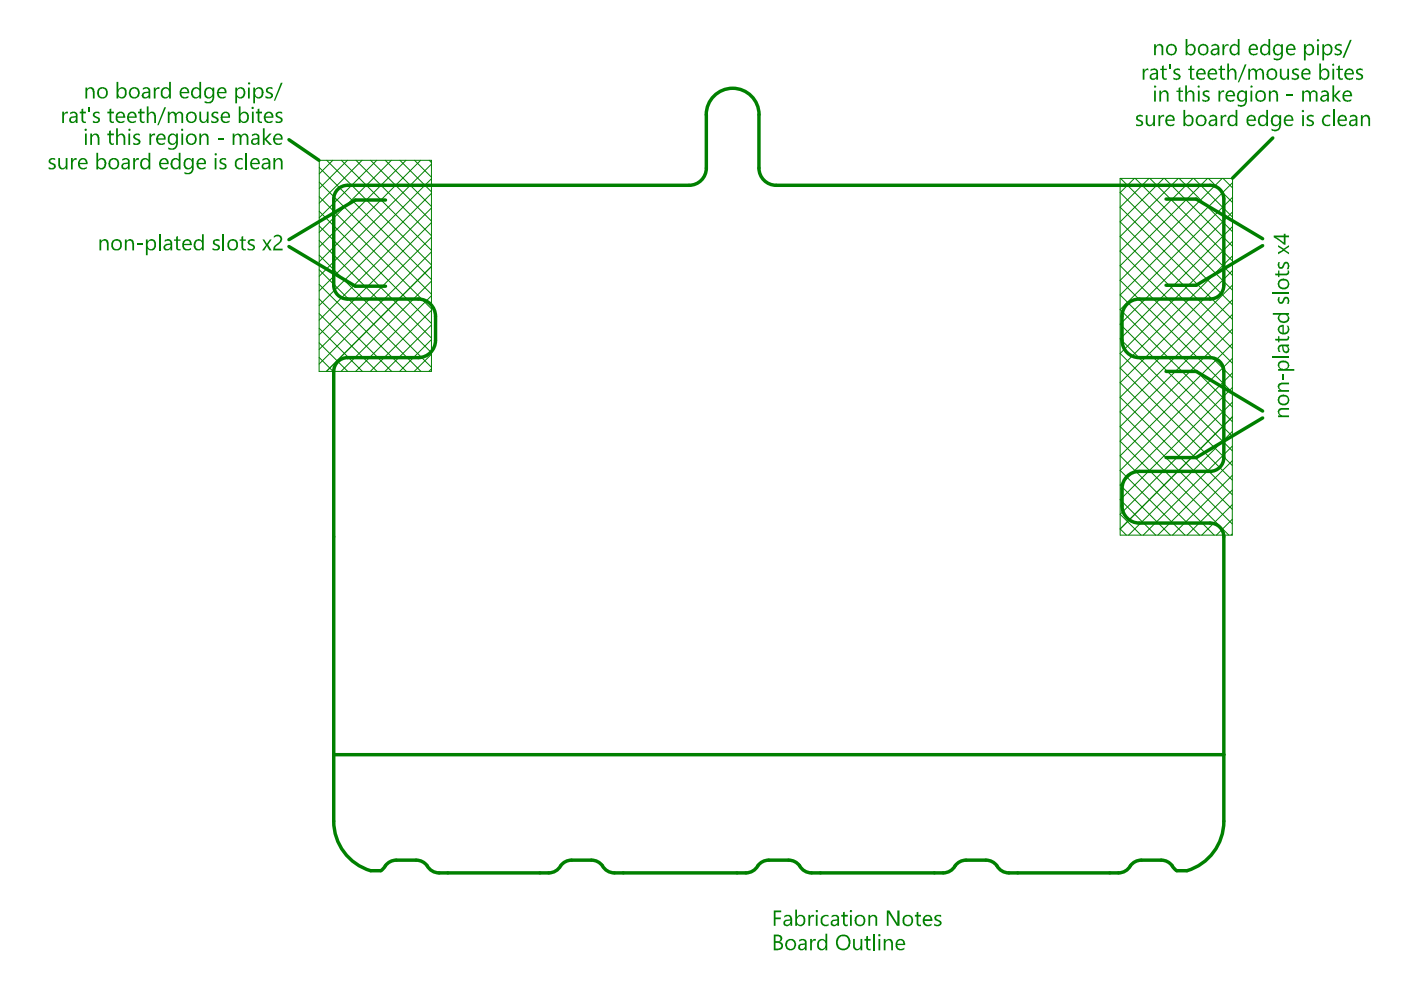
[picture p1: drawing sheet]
<svg xmlns="http://www.w3.org/2000/svg" width="297mm" height="210mm" viewBox="0 0 297 210" stroke-linecap="round" stroke-linejoin="round" font-family="sans-serif">
<g fill="none" stroke="#008000" stroke-width=".73">
<path d="M73.7 39.3h72.4M149.8 24.3v11.3M160.9 24.3v11.3M164.6 39.3h92M70.8 42.2v18.3M259.5 42.2v18.3M70.8 78.7v95.4M73.7 63.4h15M73.7 75.8h15M92.3 67.1v5.1M237.9 67.1v5.1M241.6 63.4h15"/>
<path d="M241.6 75.8h15M259.5 78.7v18.3M241.6 99.9h15M237.9 103.6v3.6M241.6 110.9h15M259.5 113.8v60.3M70.8 160h188.7M78.6 184.6h2.1M84 182.4h4.2M93.1 185.1h23.2M121.2 182.4h4.2M130.3 185.1h27.8"/>
<path d="M163 182.4h4.2M172.1 185.1h27.9M204.8 182.4h4.2M213.9 185.1h23.2M242 182.4h4.2M249.5 184.6h2.2"/>
</g>
<g fill="#008000">
<path d="M171.8 199.1h.3v.5l.4-.5h.5v.3a.64 .64 0 0 0-.7 .2 .64 .64 0 0 0-.2 .7v1.2h-.3z"/>
<path d="M180.9 199.1h.3v1.4a.62 .62 0 0 0 .6 .7 .62 .62 0 0 0 .6-.7v-1.4h.4v2.4h-.4v-.4a.87 .87 0 0 1-1 .3 .87 .87 0 0 1-.5-.9z"/>
<path d="M183.7 198.5l.3-.1v.7h.6v.3h-.6v1.4a.37 .37 0 0 0 .6 .3v.4h-.5l-.4-.5v-1.6h-.4v-.3h.4z"/>
<path d="M164.4 198.5v1h.4a.37 .37 0 0 0 .6-.2v-.1a.47 .47 0 0 0-.3-.7zM164.4 199.9v1.2h.7a.61 .61 0 0 0 .5-.7 .61 .61 0 0 0-.7-.5zM164.1 198.1h.9a.77 .77 0 0 1 .8 .6 .77 .77 0 0 1-.4 .9l-.1 .1a.84 .84 0 0 1 .7 1 .84 .84 0 0 1-.9 .7l-1 .1z"/>
<path d="M167 199.6a1 1 0 0 0 .7 1.6 .92 .92 0 0 0 .7-1.1 .92 .92 0 0 0-1.2-.7zM166.7 199.5a1.2 1.2 0 0 1 1.7-.1 1.2 1.2 0 0 1 .1 1.7 1.2 1.2 0 0 1-1.8 0 1.45 1.45 0 0 1 0-1.6z"/>
<path d="M169.6 200.6a.46 .46 0 0 0 .2 .6 .46 .46 0 0 0 .7-.3l.2-.2v-.4l-.9 .1zM169.4 199.3h.1a.88 .88 0 0 1 1-.2 .88 .88 0 0 1 .5 .7v1.7h-.3v-.4a.78 .78 0 0 1-.9 .4 .78 .78 0 0 1-.6-.8l.3-.5 1.2-.2a.47 .47 0 0 0-.4-.6l-.9 .2z"/>
<path d="M173.4 199.4a1.02 1.02 0 0 1 1.6 0v-1.4h.4v3.5h-.4v-.5a1 1 0 0 1-1.3 .4 1 1 0 0 1-.4-1.3zM173.7 199.6v.2a.79 .79 0 0 0 .1 1.1 .79 .79 0 0 0 1 0l.2-.9a.76 .76 0 0 0-1.3-.4z"/>
<path d="M177.8 199a1.49 1.49 0 0 0 .7 2.1 1.31 1.31 0 0 0 1.3-.6 1.31 1.31 0 0 0 0-1.4 1.1 1.1 0 0 0-1.9-.1zM177.6 198.6a1.62 1.62 0 0 1 2.1-.2 1.62 1.62 0 0 1 .5 2.1 1.56 1.56 0 0 1-2 .9 1.56 1.56 0 0 1-.9-2.1z"/>
</g>
<path d="M185.3 198v3.5" fill="none" stroke="#008000" stroke-width=".37"/>
<g fill="#008000">
<path d="M187.4 199.1h.3v.4a.83 .83 0 0 1 1-.4 .83 .83 0 0 1 .6 .9v1.5h-.3v-1.4a.58 .58 0 0 0-.4-.6 .58 .58 0 0 0-.7 .1l-.2 .3v1.6h-.3z"/>
<path d="M186.2 198.3a.22 .22 0 0 1 .4 0 .22 .22 0 0 1-.4 0zM186.3 199.1h.3v2.4h-.3z"/>
<path d="M190.4 199.5l-.1 .6h1.3a.65 .65 0 0 0-.4-.6 .65 .65 0 0 0-.7 0zM190.1 199.4a1.08 1.08 0 0 1 1.2-.2 1.08 1.08 0 0 1 .6 1.2h-1.6a.86 .86 0 0 0 .4 .7 .86 .86 0 0 0 .9-.1l.1-.1-.1 .4a1.16 1.16 0 0 1-1.5-.1 1.16 1.16 0 0 1 0-1.6z"/>
</g>
<g fill="none" stroke="#008000" stroke-width=".73">
<path d="M61.3 29.6l6.3 4.4M73.7 39.3a2.92 2.92 0 0 0-2.9 2.9M149.8 35.6a3.7 3.7 0 0 1-3.7 3.7M160.9 35.6a3.7 3.7 0 0 0 3.7 3.7M160.9 24.3a5.6 5.6 0 0 0-5.6-5.6 5.6 5.6 0 0 0-5.6 5.6M256.6 39.3a2.92 2.92 0 0 1 2.9 2.9M269.9 29.2l-8.6 8.6M61.3 52.3l14 8.4h6.4M81.7 42.4h-6.4l-14 8.4M247.2 42.2h6.4l14.1 8.4M267.7 52.1l-14.1 8.4h-6.4M70.8 60.5a2.92 2.92 0 0 0 2.9 2.9"/>
<path d="M73.7 75.8a2.92 2.92 0 0 0-2.9 2.9M88.7 63.4a3.7 3.7 0 0 1 3.6 3.7M92.3 72.2a3.7 3.7 0 0 1-3.6 3.6M237.9 72.2a3.7 3.7 0 0 0 3.7 3.6M241.6 63.4a3.7 3.7 0 0 0-3.7 3.7M247.2 78.7h6.4l14.1 8.5M256.6 75.8a2.92 2.92 0 0 1 2.9 2.9M259.5 60.5a2.92 2.92 0 0 1-2.9 2.9M241.6 99.9a3.7 3.7 0 0 0-3.7 3.7M259.5 97a2.92 2.92 0 0 1-2.9 2.9M267.7 88.6l-14.1 8.4h-6.4M237.9 107.2a3.7 3.7 0 0 0 3.7 3.7"/>
<path d="M256.6 110.9a2.92 2.92 0 0 1 2.9 2.9M70.8 174.1a11 11 0 0 0 7.8 10.5M259.5 174.1a11 11 0 0 1-7.8 10.5M84 182.4a3.2 3.2 0 0 0-2.7 1.7l-.6 .5M88.2 182.4l1.4 .3 1 .9a2.87 2.87 0 0 0 2.5 1.5M121.2 182.4l-1.3 .3-1 .9a2.87 2.87 0 0 1-2.6 1.5M125.4 182.4l1.3 .3 1 .9a2.87 2.87 0 0 0 2.6 1.5M163 182.4l-1.3 .3-1 .9a2.87 2.87 0 0 1-2.6 1.5M167.2 182.4l1.3 .3 1 .9M169.5 183.6a2.87 2.87 0 0 0 2.6 1.5M204.8 182.4l-1.3 .3-1 .9a2.87 2.87 0 0 1-2.5 1.5M209 182.4l1.4 .3 1 .9a2.87 2.87 0 0 0 2.5 1.5"/>
<path d="M242 182.4l-1.3 .3-1 .9a2.87 2.87 0 0 1-2.6 1.5M246.2 182.4a3.2 3.2 0 0 1 2.7 1.7l.6 .5"/>
</g>
<g fill="none" stroke="#008000" stroke-width=".21">
<path d="M67.7 38.6l23.8 23.8M67.7 35.5l23.8 23.8M67.7 34h23.8v44.7h-23.8zM69.3 34l22.2 22.2M70.6 34l-2.9 2.9M72.4 34l19.1 19.1M73.7 34l-6 6M75.5 34l16 16M76.8 34l-9.1 9.1M78.6 34l12.9 12.9M79.9 34l-12.2 12.2M81.7 34l9.8 9.8"/>
<path d="M83 34l-15.3 15.3M84.8 34l6.7 6.7M86.1 34l-18.4 18.4M87.9 34l3.6 3.6M89.2 34l-21.5 21.5M91 34l.5 .5M91.5 34.8l-23.8 23.8M91.5 37.9l-23.8 23.8M237.5 37.8h23.8v75.7h-23.8zM237.6 37.8l23.7 23.7M240.5 37.8l-3 3M240.7 37.8l20.6 20.6"/>
<path d="M243.6 37.8l-6.1 6.1 23.8 23.8M243.8 37.8l17.5 17.5M246.7 37.8l-9.2 9.2M246.9 37.8l14.4 14.4M249.8 37.8l-12.3 12.3 23.8 23.8M250 37.8l11.3 11.3M252.9 37.8l-15.4 15.4M253.1 37.8l8.2 8.2M256 37.8l-18.5 18.5 23.8 23.8M256.2 37.8l5.1 5.1M259.1 37.8l-21.6 21.6M259.3 37.8l2 2"/>
<path d="M261.3 38.7l-23.8 23.8 23.8 23.8M67.7 57.2l21.5 21.5M67.7 54.1l23.8 23.8M67.7 51l23.8 23.8M67.7 47.9l23.8 23.8M67.7 44.8l23.8 23.8M67.7 41.7l23.8 23.8M91.5 41l-23.8 23.8M91.5 44.1l-23.8 23.8M91.5 47.2l-23.8 23.8M91.5 50.3l-23.8 23.8M91.5 56.5l-22.3 22.2"/>
<path d="M91.5 59.6l-19.2 19.1M91.5 53.4l-23.8 23.8M237.5 40.8l23.8 23.8M237.5 47l23.8 23.8M237.5 53.2l23.8 23.8M237.5 59.4l23.8 23.8M261.3 57.4l-23.8 23.7 23.8 23.8M261.3 54.2l-23.8 23.8 23.8 23.8M261.3 51.1l-23.8 23.8 23.8 23.8M261.3 48l-23.8 23.8 23.8 23.8M261.3 44.9l-23.8 23.8 23.8 23.8M261.3 41.8l-23.8 23.8"/>
<path d="M67.7 75.8l2.9 2.9M67.7 72.7l6 6M67.7 69.6l9.1 9.1M67.7 66.5l12.2 12.2M67.7 63.4l15.3 15.3M67.7 60.3l18.4 18.4M91.5 68.9l-9.9 9.8M91.5 65.8l-13 12.9M91.5 62.7l-16.1 16M91.5 75.1l-3.7 3.6M91.5 72l-6.8 6.7M91.5 78.2l-.6 .5"/>
<path d="M237.5 65.6l23.8 23.8M261.3 79.1l-23.8 23.7 10.6 10.7M261.3 76l-23.8 23.7 13.7 13.8M261.3 72.9l-23.8 23.7 16.8 16.9M261.3 69.8l-23.8 23.7 19.9 20M261.3 66.7l-23.8 23.7 23 23.1M261.3 63.6l-23.8 23.7 23.8 23.8M261.3 60.5l-23.8 23.7 23.8 23.8M261.3 97.7l-15.8 15.8M261.3 94.6l-18.9 18.9M261.3 91.5l-22 22M261.3 88.4l-23.8 23.7 1.3 1.4"/>
<path d="M261.3 85.3l-23.8 23.7 4.4 4.5M261.3 82.2l-23.8 23.7 7.5 7.6M261.3 113.2l-.3 .3M261.3 110.1l-3.4 3.4M261.3 107l-6.5 6.5M261.3 103.9l-9.6 9.6M261.3 100.8l-12.7 12.7"/>
</g>
<g fill="#008000">
<path d="M271 86.9l.5-.4h1.8v.4h-1.3a.62 .62 0 0 0-.7 .6 .62 .62 0 0 0 .7 .6h1.3v.4h-2.3v-.4h.3a1.14 1.14 0 0 1-.3-1.2z"/>
<path d="M271 81.5l.6-.4h1.7v.4h-1.4a.61 .61 0 0 0-.6 .6 .61 .61 0 0 0 .7 .6h1.3v.4h-2.3v-.4h.3l-.4-.7z"/>
<path d="M271.8 79.3h.4v1.2h-.4z"/>
<path d="M271.3 84.4a.88 .88 0 0 0 .2 1 .88 .88 0 0 0 1 .2 .8 .8 0 0 0 .5-1.1 .8 .8 0 0 0-1.1-.4zM271.2 84h.1a1.27 1.27 0 0 1 2.1 .7 1.24 1.24 0 0 1-1.6 1.2 1.24 1.24 0 0 1-.6-1.9z"/>
<path d="M271 76.9a1.37 1.37 0 0 1 2.3 .2v.8l-.4 .3h1.5v.4h-3.4v-.4h.3a.89 .89 0 0 1-.3-1.3zM271.3 77a.79 .79 0 0 0 .7 1.2h.4a.72 .72 0 0 0 .6-.8 .72 .72 0 0 0-.9-.5h-.5z"/>
</g>
<path d="M269.9 75.6h3.4" fill="none" stroke="#008000" stroke-width=".37"/>
<g fill="#008000">
<path d="M270.3 71.8h.7v-.5h.3v.5h1.4a.32 .32 0 0 0 .3-.1 .32 .32 0 0 0-.1-.4h.4a.62 .62 0 0 1 0 .7 .62 .62 0 0 1-.6 .2h-1.4v.4h-.3v-.4h-.6z"/>
<path d="M271 63h.4l-.1 .2a.44 .44 0 0 0-.1 .6 .44 .44 0 0 0 .6 .2l.1-.1a.84 .84 0 0 1 1-1 1.36 1.36 0 0 1 .3 1.5h-.4a.79 .79 0 0 0-.1-1.1l-.3 .2a.84 .84 0 0 1-1.1 .9 1.45 1.45 0 0 1-.3-1.4z"/>
<path d="M272.1 73.4l.1 .6a.45 .45 0 0 0 .7 .4 .45 .45 0 0 0-.1-.8l-.2-.2zM271.1 73.3l.4-.3h1.8v.4h-.4a.75 .75 0 0 1 .2 1.3 .75 .75 0 0 1-1.2-.5l-.1-.8a.66 .66 0 0 0-.6 .5 .66 .66 0 0 0 .3 .7h-.3a1 1 0 0 1-.1-1.3z"/>
<path d="M271.3 69.4a.75 .75 0 0 0 .6 1.1v-1.3zM271.2 69.1l.5-.2h.5v1.6a.83 .83 0 0 0 .8-.5 .83 .83 0 0 0-.3-.9h.4a1.2 1.2 0 0 1 0 1.5 1.2 1.2 0 0 1-1.6 .2 1.1 1.1 0 0 1-.3-1.7z"/>
<path d="M269.9 66.4h3.4v.3h-.4a1 1 0 0 1 .3 1.3 1 1 0 0 1-1.1 .5 1.04 1.04 0 0 1-1-.5 1.04 1.04 0 0 1 .1-1.2l.1-.1h-1.4zM271.3 66.9a.83 .83 0 0 0 .1 .9 .83 .83 0 0 0 .9 .3 .72 .72 0 0 0 .7-.4 .72 .72 0 0 0-.2-.8l-.2-.2h-1z"/>
</g>
<path d="M269.9 62.2h3.4" fill="none" stroke="#008000" stroke-width=".37"/>
<g fill="#008000">
<path d="M270.3 58h.7v-.6h.3v.6h1.4a.37 .37 0 0 0 .4-.3 .37 .37 0 0 0-.2-.3h.4a.7 .7 0 0 1-.6 1h-1.4v.4h-.3v-.4h-.6z"/>
<path d="M271 55.6h.4l-.1 .5a.39 .39 0 0 0 .2 .5 .39 .39 0 0 0 .5-.4 .66 .66 0 0 1 .7-.7 .66 .66 0 0 1 .6 .7l.1 .3-.2 .6h-.4l.1-.2a.63 .63 0 0 0-.3-1l-.2 .2a.87 .87 0 0 1-1.1 .9l-.1-.1a1.18 1.18 0 0 1-.2-1.3z"/>
<path d="M271 52l1.2 .7 1.1-.7v.3l-.9 .6 .9 .7v.3l-1.1-.7-1.2 .7v-.4l.9-.5-.9-.7z"/>
<path d="M244.7 9.4h.4v.4a.85 .85 0 0 1 .8-.5 .85 .85 0 0 1 .7 .6v1.8h-.3v-1.3a.62 .62 0 0 0-.6-.7 .62 .62 0 0 0-.6 .7v1.3h-.4z"/>
<path d="M259.2 9.4h.4v.4l.1-.2 .5-.3 .3 .1v.4a.55 .55 0 0 0-.7 0 .55 .55 0 0 0-.2 .6v1.3h-.4z"/>
<path d="M283.1 9.7a1.59 1.59 0 0 1 1.3-.3v.4a.66 .66 0 0 0-1.1 .2l.2 .3a.87 .87 0 0 1 .9 1.1v.1a1.15 1.15 0 0 1-1.4 .1v-.4l.7 .2a.35 .35 0 0 0 .5-.3 .35 .35 0 0 0-.5-.3 1.02 1.02 0 0 1-.7-1z"/>
<path d="M286.2 8.5h.4l-1.6 3.8h-.4z"/>
<path d="M242.3 14.6h.3v.4l.3-.4 .5-.1 .1 .4a.61 .61 0 0 0-.7 .1 .61 .61 0 0 0-.2 .7v1.2h-.3z"/>
<path d="M246.4 14l.3-.2v.8h.7v.3h-.7v1.3a.38 .38 0 0 0 .2 .4 .38 .38 0 0 0 .5-.1v.4h-.5a.64 .64 0 0 1-.5-.7v-1.3h-.4v-.3h.4z"/>
<path d="M247.8 13.6h.3v1.1h-.3z"/>
<path d="M248.8 14.9a1.45 1.45 0 0 1 1.4-.3v.4l-.5-.1a.39 .39 0 0 0-.5 .3 .39 .39 0 0 0 .4 .4 .69 .69 0 0 1 .6 .9 .69 .69 0 0 1-1 .4h-.3l-.1-.5 .5 .2a.39 .39 0 0 0 .6-.3 .39 .39 0 0 0-.5-.4 .83 .83 0 0 1-.6-1z"/>
<path d="M252.3 14l.4-.2v.8h.5v.3h-.5v1.3a.33 .33 0 0 0 .1 .4 .33 .33 0 0 0 .4-.1v.4a.62 .62 0 0 1-.6 0 .62 .62 0 0 1-.3-.7v-1.3h-.4v-.3h.4z"/>
<path d="M258.7 14l.4-.2v.8h.6v.3h-.6v1.3a.42 .42 0 0 0 .2 .3 .42 .42 0 0 0 .4 0v.4h-.4a.64 .64 0 0 1-.6-.7v-1.3h-.4v-.3h.4z"/>
<path d="M260.2 13.5h.4v1.4a.85 .85 0 0 1 1-.3 .85 .85 0 0 1 .6 .9v1.4h-.4v-1.4a.61 .61 0 0 0-.7-.6 .61 .61 0 0 0-.5 .7v1.3h-.4z"/>
<path d="M263.9 13.6h.4l-1.6 3.9h-.3z"/>
<path d="M264.7 14.6h.3v.3a.73 .73 0 0 1 .8-.4 .73 .73 0 0 1 .6 .5 .83 .83 0 0 1 1-.4 .83 .83 0 0 1 .6 .9v1.4h-.4v-1.3a.68 .68 0 0 0-.8-.7l-.3 .3v1.7h-.4v-1.4a.57 .57 0 0 0-.6-.6 .57 .57 0 0 0-.5 .7v1.3h-.3z"/>
<path d="M271.3 14.6h.4v1.3a.62 .62 0 0 0 .6 .7 .62 .62 0 0 0 .6-.7v-1.3h.4v2.3h-.4v-.4a.79 .79 0 0 1-.7 .5 .79 .79 0 0 1-.8-.6z"/>
<path d="M274 14.9v-.1a1.19 1.19 0 0 1 1.3-.2v.4l-.4-.1a.39 .39 0 0 0-.6 .2 .39 .39 0 0 0 .4 .5 .66 .66 0 0 1 .7 .6 .66 .66 0 0 1-.7 .7l-.3 .1-.5-.2v-.4a1.07 1.07 0 0 0 1.2 0v-.2l-.3-.2a.81 .81 0 0 1-.8-1z"/>
<path d="M283.7 14l.4-.2v.8h.6v.3h-.6v1.3a.38 .38 0 0 0 .1 .4 .38 .38 0 0 0 .5-.1v.4a.72 .72 0 0 1-1-.5v-1.5h-.4v-.3h.4z"/>
<path d="M287.5 14.9h.1a1.02 1.02 0 0 1 1.3-.3v.4l-.2-.1a.44 .44 0 0 0-.6-.1 .44 .44 0 0 0-.1 .6l.2 .1a.83 .83 0 0 1 .8 1 1.36 1.36 0 0 1-1.3 .4l-.2-.1v-.4l.1 .1a.63 .63 0 0 0 1-.3l-.2-.2a.83 .83 0 0 1-.9-.7z"/>
<path d="M245.8 19.2h.4l.1 .4a.78 .78 0 0 1 .9-.5 .78 .78 0 0 1 .6 1v1.4h-.4v-1.3a.62 .62 0 0 0-.6-.7 .62 .62 0 0 0-.6 .7v1.3h-.4z"/>
<path d="M249.9 18.7l.4-.2v.7h.5v.3h-.5v1.3a.33 .33 0 0 0 .1 .5 .33 .33 0 0 0 .4-.1v.3h-.6l-.3-.2v-1.8h-.5v-.3h.5z"/>
<path d="M251.3 18.1h.4v1.5a.85 .85 0 0 1 .8-.5 .85 .85 0 0 1 .7 .7v1.7h-.3v-1.3a.57 .57 0 0 0-.5-.7 .57 .57 0 0 0-.7 .6v1.4h-.4z"/>
<path d="M255 19.5l.1-.1a1.18 1.18 0 0 1 1.3-.2v.4l-.5-.1a.39 .39 0 0 0-.5 .3 .39 .39 0 0 0 .3 .4 .7 .7 0 0 1 .8 .9 .7 .7 0 0 1-1 .4l-.6-.1v-.3a1.07 1.07 0 0 0 1.2 0l-.2-.5a.83 .83 0 0 1-.9-.6z"/>
<path d="M258.3 19.2h.4v.5l.1-.1a.52 .52 0 0 1 .8-.4v.4a.61 .61 0 0 0-.7 .1 .61 .61 0 0 0-.2 .6v1.2h-.4z"/>
<path d="M269 19.2h.4v.4a.77 .77 0 0 1 .8-.5 .77 .77 0 0 1 .7 .7l.1 1.7h-.4v-1.3a.62 .62 0 0 0-.6-.7 .62 .62 0 0 0-.6 .7v1.3h-.4z"/>
<path d="M272.8 20.1h1.3v.3h-1.3z"/>
<path d="M276.1 19.2h.4v.4a.75 .75 0 0 1 .7-.5 .75 .75 0 0 1 .7 .5 .8 .8 0 0 1 .9-.4 .8 .8 0 0 1 .5 .9v1.4h-.3v-1.3a.55 .55 0 0 0-.5-.7 .55 .55 0 0 0-.6 .7v1.3h-.3v-1.4a.61 .61 0 0 0-.3-.5 .61 .61 0 0 0-.7 0l-.1 .3v1.6h-.4z"/>
<path d="M282.5 18.1h.4v2.1l.9-1h.5l-1.1 1.1 1.2 1.2h-.5l-1-1.1v1.1h-.4z"/>
<path d="M240.9 24.7h.1a1.02 1.02 0 0 1 1.3-.3v.4l-.5-.1a.36 .36 0 0 0-.6 .2 .36 .36 0 0 0 .4 .4l.1 .1a.69 .69 0 0 1 .7 .9 .69 .69 0 0 1-1.1 .4l-.4-.1v-.3l.1 .1a.63 .63 0 0 0 1-.4l-.3-.2a.81 .81 0 0 1-.8-.9z"/>
<path d="M242.9 24.4h.4v1.3a.62 .62 0 0 0 .6 .8 .62 .62 0 0 0 .6-.8v-1.3h.4v2.3h-.4v-.3a.85 .85 0 0 1-1 .3 .85 .85 0 0 1-.6-.9z"/>
<path d="M245.6 24.4h.4v.5l.3-.5 .4-.1 .1 .5a.6 .6 0 0 0-.6 .1 .6 .6 0 0 0-.2 .6v1.2h-.4z"/>
<path d="M258.8 24.4h.4v.5l.3-.5 .4-.1 .1 .5a.55 .55 0 0 0-.6 0 .55 .55 0 0 0-.2 .6v1.3h-.4z"/>
<path d="M277.1 24.7a1.11 1.11 0 0 1 1.4-.3v.4a.73 .73 0 0 0-1.1 .3l.3 .2a.84 .84 0 0 1 .8 1.2 1.52 1.52 0 0 1-1.5 .1v-.3a.86 .86 0 0 0 1.2-.1l-.2-.4h-.1a.97 .97 0 0 1-.9-.9z"/>
<path d="M280.6 24.6l1.1-.3 .3 .1v.5a.87 .87 0 0 0-1.1 .1 .87 .87 0 0 0 0 1.2 .87 .87 0 0 0 1.1 .1v.3a1.21 1.21 0 0 1-1.5-.3 1.21 1.21 0 0 1 .1-1.6z"/>
<path d="M271.3 59.8a.88 .88 0 0 0 .2 1 .88 .88 0 0 0 1 .2 .8 .8 0 0 0 .5-1.1 .8 .8 0 0 0-1.1-.4zM271.2 59.4h.1a1.27 1.27 0 0 1 2.1 .7 1.24 1.24 0 0 1-1.6 1.2 1.24 1.24 0 0 1-.6-1.9z"/>
<path d="M270.6 50.3l1.6 1.1v-1.1zM270 49.9h2.2v-.3h.4v.3h.7v.4h-.7v1.6h-.4l-1-.9-1.1-.6z"/>
<path d="M247.8 9.8a1.17 1.17 0 0 0 .1 1.5 .8 .8 0 0 0 .9 0 .8 .8 0 0 0 .3-.8v-.1a.8 .8 0 0 0-.5-.8 .8 .8 0 0 0-.8 .2zM247.4 9.8a1.22 1.22 0 0 1 1.7-.2 1.22 1.22 0 0 1 .1 1.8 1.22 1.22 0 0 1-1.7 0 1.58 1.58 0 0 1-.1-1.6z"/>
<path d="M251.8 9.9l-.1 .9a.71 .71 0 0 0 .9 .6 .71 .71 0 0 0 .5-.9 .71 .71 0 0 0-.4-.9 .71 .71 0 0 0-.9 .3zM251.4 8.3h.3v1.5a1.06 1.06 0 0 1 1.5-.2 1.06 1.06 0 0 1 .2 1.5 .99 .99 0 0 1-1.7 .2v.4h-.3z"/>
<path d="M254.4 9.9a.9 .9 0 0 0 .1 1.2 .9 .9 0 0 0 1.2 .1v-.1a.83 .83 0 0 0 0-1.1 .83 .83 0 0 0-1.1-.2zM254.2 9.8a1.13 1.13 0 0 1 1.1-.5 1.13 1.13 0 0 1 .9 .9 1.17 1.17 0 0 1-1.3 1.5 1.17 1.17 0 0 1-.7-1.9z"/>
<path d="M257 10.9a.56 .56 0 0 0 .6 .6 .56 .56 0 0 0 .6-.5v-.5l-.8 .1zM256.9 9.6a.98 .98 0 0 1 1-.2 .98 .98 0 0 1 .6 .8v1.5h-.3v-.4a.75 .75 0 0 1-1.2 .4 .75 .75 0 0 1 0-1.2l1.2-.3a.71 .71 0 0 0-.6-.6 .71 .71 0 0 0-.7 .3z"/>
<path d="M260.9 9.7h.1a.84 .84 0 0 1 1.4 0v-1.4h.4v3.4h-.4v-.4a.99 .99 0 0 1-1.2 .4 .99 .99 0 0 1-.5-1.2zM261.2 9.8v.1a.96 .96 0 0 0 .4 1.5h.5l.2-.3 .1-.8a.68 .68 0 0 0-.4-.7 .68 .68 0 0 0-.8 .2z"/>
<path d="M265.1 10v.3h1.2a.62 .62 0 0 0-.4-.7 .62 .62 0 0 0-.8 .4zM265 9.6h.1a.96 .96 0 0 1 1.2-.2 .96 .96 0 0 1 .4 1.2h-1.6a.82 .82 0 0 0 .6 .8 .82 .82 0 0 0 .9-.3l-.1 .5a1.22 1.22 0 0 1-1.5-.2 1.22 1.22 0 0 1-.2-1.5z"/>
<path d="M267.3 9.8a1.02 1.02 0 0 1 1.4-.2l.2 .1v-1.4h.4v3.4h-.4v-.4a1.03 1.03 0 0 1-1.3 .3 1.03 1.03 0 0 1-.4-1.3zM267.6 9.9a1.06 1.06 0 0 0 .5 1.5 .68 .68 0 0 0 .8-.7v-.4a.71 .71 0 0 0-.5-.7 .71 .71 0 0 0-.8 .3z"/>
<path d="M270.4 9.8a1.17 1.17 0 0 0 .2 1.5 .64 .64 0 0 0 .8 .1 .64 .64 0 0 0 .2-.7v-.4a.68 .68 0 0 0-.4-.7 .68 .68 0 0 0-.8 .2zM270.1 9.7h.1a.84 .84 0 0 1 1.4 0v-.3h.4v2.1a1.23 1.23 0 0 1-1.7 1.2l-.3-.1v-.3a.93 .93 0 0 0 1.1 .2 .93 .93 0 0 0 .5-.9v-.3a.99 .99 0 0 1-1.1 .4 .99 .99 0 0 1-.6-1.1z"/>
<path d="M273.1 9.9l-.1 .4h1.3a.68 .68 0 0 0-.4-.6 .68 .68 0 0 0-.7 .1zM272.8 9.8a1.04 1.04 0 0 1 1.3-.4 1.04 1.04 0 0 1 .6 1.2h-1.7a.82 .82 0 0 0 .5 .8 .82 .82 0 0 0 1-.3v.4a1.18 1.18 0 0 1-1.4 .1 1.18 1.18 0 0 1-.4-1.4z"/>
<path d="M276.5 9.4h.3l.1 .4a.96 .96 0 0 1 1.3-.4 .96 .96 0 0 1 .4 1.3 .98 .98 0 0 1-.6 1 .98 .98 0 0 1-1.2-.4v1.5h-.3zM277 9.8l-.2 1a.72 .72 0 0 0 .9 .6 .72 .72 0 0 0 .5-.9 .7 .7 0 0 0-.3-.8 .7 .7 0 0 0-.9 .1z"/>
<path d="M279.2 8.5a.27 .27 0 0 1 .5 0 .27 .27 0 0 1-.5 0zM279.2 9.4h.4v2.3h-.4z"/>
<path d="M280.4 9.4h.3v.4a1.03 1.03 0 0 1 1.4-.3 1.03 1.03 0 0 1 .4 1.3 .98 .98 0 0 1-.7 .9 .98 .98 0 0 1-1.1-.4v1.5h-.3zM280.8 9.9l-.1 .9a.71 .71 0 0 0 .9 .6 .71 .71 0 0 0 .5-.9 .73 .73 0 0 0-.4-.8 .73 .73 0 0 0-.8 .1z"/>
<path d="M244.1 16a.53 .53 0 0 0 .5 .6 .53 .53 0 0 0 .6-.6v-.3zM243.9 14.7a1.17 1.17 0 0 1 1.6 .2v2h-.3v-.4a.73 .73 0 0 1-1 .4 .73 .73 0 0 1-.3-1l.4-.4 .9-.1a.55 .55 0 0 0-.3-.6 .55 .55 0 0 0-.7 .1l-.3 .2z"/>
<path d="M254.1 15.1l-.1 .4h1.3a.68 .68 0 0 0-.4-.6 .68 .68 0 0 0-.7 .1zM253.8 14.9a1.02 1.02 0 0 1 1.2-.3 1.02 1.02 0 0 1 .7 1v.2h-1.7a.85 .85 0 0 0 .5 .8 .85 .85 0 0 0 1-.3v.4a1.2 1.2 0 0 1-1.5 0 1.2 1.2 0 0 1-.4-1.4z"/>
<path d="M256.6 15l-.2 .5h1.3a.63 .63 0 0 0-.4-.6 .63 .63 0 0 0-.7 .1zM256.2 14.9a1.04 1.04 0 0 1 1.3-.3 1.04 1.04 0 0 1 .6 1.2h-1.7a.85 .85 0 0 0 .5 .8 .85 .85 0 0 0 1-.3v.5a1.23 1.23 0 0 1-1.4 0 1.23 1.23 0 0 1-.5-1.3z"/>
<path d="M269 15.1a.97 .97 0 0 0 .6 1.5 .88 .88 0 0 0 .8-.6 .88 .88 0 0 0-.3-1l-.1-.1h-.6zM268.7 15a1.2 1.2 0 0 1 2.1 .3 1.2 1.2 0 0 1-1.5 1.6 1.29 1.29 0 0 1-.6-1.9z"/>
<path d="M276.4 15.1l-.1 .4h1.2a.37 .37 0 0 0-.3-.6h-.2a.37 .37 0 0 0-.5 .2zM276.2 14.8a.99 .99 0 0 1 1.7 .4v.6h-1.6a.82 .82 0 0 0 .5 .8 .82 .82 0 0 0 1-.3l-.1 .5a1.31 1.31 0 0 1-1.5-.1l-.2-.5a1.67 1.67 0 0 1 .2-1.4z"/>
<path d="M280.3 15l-.2 .4v.6a.73 .73 0 0 0 .9 .6 .73 .73 0 0 0 .5-1 .7 .7 0 0 0-.4-.7 .7 .7 0 0 0-.8 .1zM279.7 13.5h.4l.1 1.4a.96 .96 0 0 1 1.2-.3 .96 .96 0 0 1 .4 1.3 .98 .98 0 0 1-.6 1 .98 .98 0 0 1-1.1-.4v.4h-.4z"/>
<path d="M282.4 13.7a.28 .28 0 0 1 .5 0 .28 .28 0 0 1-.5 0zM282.5 14.6h.4v2.3h-.4z"/>
<path d="M285.6 15l-.2 .5h1.3a.63 .63 0 0 0-.4-.6 .63 .63 0 0 0-.7 .1zM285.2 14.9a1.05 1.05 0 0 1 1.3-.3 1.05 1.05 0 0 1 .5 1.2h-1.6a.85 .85 0 0 0 .5 .8 .85 .85 0 0 0 1-.3v.4a1.19 1.19 0 0 1-1.6-.1 1.19 1.19 0 0 1-.1-1.6z"/>
<path d="M244.7 18.4a.26 .26 0 0 1 .5 0 .26 .26 0 0 1-.5 0zM244.7 19.2h.4v2.3h-.4z"/>
<path d="M253.9 18.3a.25 .25 0 0 1 .5 0 .25 .25 0 0 1-.5 0zM254 19.2h.3v2.3h-.3z"/>
<path d="M260.3 19.8l-.1 .3h1.3a.63 .63 0 0 0-.4-.6 .63 .63 0 0 0-.7 .2zM260 19.6a1.04 1.04 0 0 1 1.3-.4 1.04 1.04 0 0 1 .6 1.2h-1.7a.85 .85 0 0 0 .6 .8 .85 .85 0 0 0 .9-.2v.4a1.19 1.19 0 0 1-1.6-.1 1.19 1.19 0 0 1-.1-1.6z"/>
<path d="M262.8 19.7a1.03 1.03 0 0 0 .4 1.6h.3l.4-.3 .1-.9a.7 .7 0 0 0-1-.5zM262.5 19.5a.92 .92 0 0 1 1.5 0v-.3h.4v2.2a1.3 1.3 0 0 1-2 1.1v-.4a.93 .93 0 0 0 1 .2 .93 .93 0 0 0 .6-.9v-.2a1.06 1.06 0 0 1-1.4 .1 1.06 1.06 0 0 1-.3-1.4z"/>
<path d="M265.1 18.3a.25 .25 0 0 1 .5 0 .25 .25 0 0 1-.5 0zM265.1 19.2h.4v2.3h-.4z"/>
<path d="M266.6 19.8a.9 .9 0 0 0 .1 1.1 .9 .9 0 0 0 1.1 .2v-.1a.99 .99 0 0 0-.4-1.5h-.4zM266.4 19.4a1.39 1.39 0 0 1 1.4-.2 1.39 1.39 0 0 1 0 2.2 1.22 1.22 0 0 1-1.5-.4 1.22 1.22 0 0 1 .1-1.5z"/>
<path d="M280.3 20.7a.51 .51 0 0 0 .4 .6 .51 .51 0 0 0 .6-.5l.1-.5-.8 .1zM280.2 19.3a1.15 1.15 0 0 1 1.4 .1l.2 .4v1.7h-.4v-.3a.78 .78 0 0 1-.9 .4 .78 .78 0 0 1-.6-.8l.5-.6 1-.1a.66 .66 0 0 0-.5-.6 .66 .66 0 0 0-.7 .3z"/>
<path d="M285.1 19.8l-.1 .3h1.3a.65 .65 0 0 0-.5-.6 .65 .65 0 0 0-.7 .3zM284.8 19.6a1.04 1.04 0 0 1 1.3-.4 1.04 1.04 0 0 1 .6 1.2h-1.7a.85 .85 0 0 0 .6 .8 .85 .85 0 0 0 .9-.2v.4a1.17 1.17 0 0 1-1.5-.1 1.17 1.17 0 0 1-.3-1.4z"/>
<path d="M247.6 24.9l-.1 .4h1.2a.57 .57 0 0 0-.3-.6 .57 .57 0 0 0-.7 .2zM247.4 24.6a1 1 0 0 1 1.5 .1l.2 .4v.5h-1.6a.83 .83 0 0 0 .5 .8 .83 .83 0 0 0 1-.2v.3l-.2 .1a1.1 1.1 0 0 1-1.3 0 1.1 1.1 0 0 1-.4-1.2z"/>
<path d="M251.4 25l-.1 .8a.7 .7 0 0 0 .8 .7 .7 .7 0 0 0 .6-.9v-.1a.71 .71 0 0 0-.4-.8 .71 .71 0 0 0-.9 .3zM250.9 23.3h.4v1.5a1.03 1.03 0 0 1 1.4-.2 1.03 1.03 0 0 1 .3 1.4 .93 .93 0 0 1-.8 .7 .93 .93 0 0 1-.9-.3v.3h-.4z"/>
<path d="M254.1 24.9a.99 .99 0 0 0 .4 1.6 .89 .89 0 0 0 1-.8 .89 .89 0 0 0-.8-1zM253.7 24.8a1.2 1.2 0 0 1 1.6-.3 1.2 1.2 0 0 1 .4 1.7 1.14 1.14 0 0 1-1.4 .5 1.14 1.14 0 0 1-.8-1.3z"/>
<path d="M256.7 25.8a.48 .48 0 0 0 .2 .7 .48 .48 0 0 0 .6-.2l.2-.3v-.5zM256.5 24.5a1.15 1.15 0 0 1 1.4 .1l.2 .4v1.7h-.4v-.3l-.3 .2a.76 .76 0 0 1-1.2-.5l.3-.6 1.2-.2a.66 .66 0 0 0-.5-.6 .66 .66 0 0 0-.7 .3z"/>
<path d="M260.5 24.7h.1a.84 .84 0 0 1 1.4 0v-1.4h.3v3.4h-.3v-.3a.99 .99 0 0 1-1.2 .3 .99 .99 0 0 1-.6-1.1zM260.8 24.9a1.39 1.39 0 0 0 0 1.4 .69 .69 0 0 0 .8 .2 .69 .69 0 0 0 .4-.8v-.4a.68 .68 0 0 0-.5-.6 .68 .68 0 0 0-.7 .2z"/>
<path d="M264.8 25l-.1 .3h1.2a.59 .59 0 0 0-.4-.7 .59 .59 0 0 0-.7 .4zM264.4 24.9a1.06 1.06 0 0 1 1.3-.5 1.06 1.06 0 0 1 .6 1.2h-1.6a.83 .83 0 0 0 .5 .8 .83 .83 0 0 0 .9-.2v.3l-.1 .1a1.18 1.18 0 0 1-1.4-.1 1.18 1.18 0 0 1-.3-1.3z"/>
<path d="M266.9 24.8a.95 .95 0 0 1 1.6-.1v-1.4h.3v3.4h-.3v-.3a1.03 1.03 0 0 1-1.4 .2 1.03 1.03 0 0 1-.4-1.3zM267.2 25a.93 .93 0 0 0-.1 1 .93 .93 0 0 0 .9 .5l.4-.3 .1-.9a.71 .71 0 0 0-.5-.6 .71 .71 0 0 0-.8 .3z"/>
<path d="M270 25a.97 .97 0 0 0 .5 1.5l.6-.2 .2-1a.71 .71 0 0 0-.6-.6 .71 .71 0 0 0-.7 .3zM269.7 24.7a1.02 1.02 0 0 1 1.6 0v-.3h.3v2.1a1.35 1.35 0 0 1-2 1.2v-.4a.95 .95 0 0 0 1.1 .1 .95 .95 0 0 0 .5-1 .99 .99 0 0 1-1.2 .3 .99 .99 0 0 1-.6-1.1z"/>
<path d="M272.7 25l-.1 .3h1.3a.64 .64 0 0 0-.5-.6 .64 .64 0 0 0-.7 .3zM272.4 24.8a1.04 1.04 0 0 1 1.2-.4 1.04 1.04 0 0 1 .6 1.2h-1.6a.85 .85 0 0 0 .5 .8 .85 .85 0 0 0 .9-.2v.4a1.22 1.22 0 0 1-1.5-.2 1.22 1.22 0 0 1-.1-1.5z"/>
<path d="M276 23.5a.25 .25 0 0 1 .5 0 .25 .25 0 0 1-.5 0zM276.1 24.4h.4v2.3h-.4z"/>
</g>
<path d="M282.8 23.3v3.4" fill="none" stroke="#008000" stroke-width=".37"/>
<g fill="#008000">
<path d="M288.5 24.4h.4v.4a.85 .85 0 0 1 1-.4 .85 .85 0 0 1 .6 .9v1.4h-.4v-1.4a.61 .61 0 0 0-.6-.6 .61 .61 0 0 0-.6 .7v1.3h-.4z"/>
<path d="M18.1 18.6h.4v.3a.83 .83 0 0 1 1-.4 .83 .83 0 0 1 .6 .9v1.5h-.4v-1.4a.62 .62 0 0 0-.6-.7 .62 .62 0 0 0-.6 .7v1.4h-.4z"/>
<path d="M32.6 18.6h.4v.4l.3-.4 .5-.1v.4a.55 .55 0 0 0-.6 0 .55 .55 0 0 0-.2 .7v1.3h-.4z"/>
<path d="M56.4 18.8h.1a.94 .94 0 0 1 1.3-.2v.3a.62 .62 0 0 0-1 .2v.2l.3 .2a.81 .81 0 0 1 .8 .9 1.15 1.15 0 0 1-1.6 .4v-.5a.72 .72 0 0 0 1.2-.1l-.3-.2a.96 .96 0 0 1-.8-1.2z"/>
<path d="M59.5 17.5h.4l-1.6 3.9h-.2z"/>
<path d="M13.2 23.7h.4v.5l.2-.4 .6-.1v.4a.55 .55 0 0 0-.7 0 .55 .55 0 0 0-.1 .7v1.3h-.4z"/>
<path d="M17.3 23.1l.4-.1v.7h.5v.3h-.5v1.3a.35 .35 0 0 0 .1 .4 .35 .35 0 0 0 .4 0v.4h-.5l-.4-.5v-1.6h-.4v-.3h.4z"/>
<path d="M18.8 22.7h.2v1.1h-.2z"/>
<path d="M19.8 24a1.18 1.18 0 0 1 1.3-.2v.3a.57 .57 0 0 0-.7-.2 .57 .57 0 0 0-.3 .6l.2 .2a.75 .75 0 0 1 .9 .9 .75 .75 0 0 1-1.1 .5l-.4-.1v-.5a.64 .64 0 0 0 1.1-.1v-.1l-.4-.2a.74 .74 0 0 1-.6-1.1z"/>
<path d="M23.2 23.1l.4-.1v.7h.6v.3h-.6v1.3a.37 .37 0 0 0 .2 .4 .37 .37 0 0 0 .4 0v.3a.61 .61 0 0 1-.7 0 .61 .61 0 0 1-.3-.6v-1.4h-.4v-.3h.4z"/>
<path d="M29.6 23.1l.4-.1v.7h.7v.3h-.7v1.3a.42 .42 0 0 0 .2 .4 .42 .42 0 0 0 .5 0l-.1 .4h-.5l-.5-.5v-1.6h-.3v-.3h.3z"/>
<path d="M31.1 22.6h.4v1.5a.83 .83 0 0 1 1-.4 .83 .83 0 0 1 .6 .9v1.5h-.4v-1.4a.63 .63 0 0 0-.4-.7 .63 .63 0 0 0-.7 .2l-.1 1.9h-.4z"/>
<path d="M34.8 22.7h.4l-1.6 3.8h-.3z"/>
<path d="M35.6 23.7h.4v.3a.78 .78 0 0 1 .7-.3 .78 .78 0 0 1 .6 .4 .78 .78 0 0 1 1-.4 .78 .78 0 0 1 .5 .9v1.5h-.3v-1.4a.53 .53 0 0 0-.4-.7 .53 .53 0 0 0-.7 .4v1.7h-.3v-1.5a.56 .56 0 0 0-.6-.6 .56 .56 0 0 0-.5 .6v1.5h-.4z"/>
<path d="M42.3 23.7h.3v1.4a.62 .62 0 0 0 .6 .7 .62 .62 0 0 0 .6-.7v-1.4h.4v2.4h-.4v-.4a.81 .81 0 0 1-1 .3 .81 .81 0 0 1-.5-.8z"/>
<path d="M44.9 24a1.11 1.11 0 0 1 1.4-.2v.3l-.3-.1a.42 .42 0 0 0-.8 .1 .42 .42 0 0 0 .5 .6v.1a.67 .67 0 0 1 .6 .8 .67 .67 0 0 1-.9 .5l-.6-.1v-.5a.77 .77 0 0 0 1.2 0v-.2l-.4-.2a.81 .81 0 0 1-.7-1z"/>
<path d="M54.6 23.1l.4-.1v.7h.6v.3h-.6v1.4a.33 .33 0 0 0 .2 .4 .33 .33 0 0 0 .4-.1v.4h-.5l-.5-.5v-1.6h-.3v-.3h.3z"/>
<path d="M58.4 24h.1a.94 .94 0 0 1 1.3-.2v.3a.62 .62 0 0 0-1 .2 .35 .35 0 0 0 .5 .4v.1a.66 .66 0 0 1 .6 .7 .66 .66 0 0 1-.8 .6l-.7-.1v-.5a.63 .63 0 0 0 1.1-.1l-.2-.2a.96 .96 0 0 1-.9-1.2z"/>
<path d="M19.1 28.3h.4v.5a.83 .83 0 0 1 1-.5 .83 .83 0 0 1 .6 .9v1.5h-.4v-1.4a.61 .61 0 0 0-.5-.7 .61 .61 0 0 0-.7 .6v1.5h-.4z"/>
<path d="M23.1 27.8l.4-.1v.6h.7v.4h-.7v1.3a.42 .42 0 0 0 .2 .4 .42 .42 0 0 0 .5 0v.2a.7 .7 0 0 1-1.1-.5v-1.4h-.3v-.4h.3z"/>
<path d="M24.6 27.2h.4v1.6a.83 .83 0 0 1 1-.5 .83 .83 0 0 1 .6 .9v1.5h-.4v-1.4a.62 .62 0 0 0-.6-.7 .62 .62 0 0 0-.6 .7v1.4h-.4z"/>
<path d="M28.3 28.6l.5-.3 .8 .1v.4l-.2-.1a.39 .39 0 0 0-.7 .1 .39 .39 0 0 0 .3 .5h.1a.81 .81 0 0 1 .6 1.1 1.28 1.28 0 0 1-1.5 .2v-.4a.72 .72 0 0 0 1.2-.1l-.4-.4a.81 .81 0 0 1-.8-.9z"/>
<path d="M31.7 28.3h.3v.5a.69 .69 0 0 1 .9-.5v.5a.55 .55 0 0 0-.7 0 .55 .55 0 0 0-.2 .6v1.3h-.3z"/>
<path d="M42.3 28.3h.3v.5a.84 .84 0 0 1 1-.4 .84 .84 0 0 1 .6 .8v1.5h-.4v-1.4a.57 .57 0 0 0-.4-.7 .57 .57 0 0 0-.7 .5l-.1 1.6h-.3z"/>
<path d="M46.2 29.2h1.2v.3h-1.2z"/>
<path d="M49.3 28.3h.4v.4a.87 .87 0 0 1 1.5 .1 .78 .78 0 0 1 .9-.5 .78 .78 0 0 1 .6 .9v1.5h-.4v-1.5a.56 .56 0 0 0-.6-.6 .56 .56 0 0 0-.5 .6v1.5h-.4v-1.4a.57 .57 0 0 0-.5-.7 .57 .57 0 0 0-.6 .6v1.5h-.4z"/>
<path d="M55.7 27.2h.4v2.2l1-1.1h.5l-1.1 1.2 1.2 1.2h-.6l-1-1.1v1.1h-.4z"/>
<path d="M10.4 33.8a1.18 1.18 0 0 1 1.3-.2v.4l-.6-.2a.38 .38 0 0 0-.4 .4 .38 .38 0 0 0 .4 .3l.1 .1a.65 .65 0 0 1 .6 .7 .65 .65 0 0 1-.7 .6l-.8-.1v-.4a.64 .64 0 0 0 1.1-.1 .35 .35 0 0 0-.4-.4v-.1a.7 .7 0 0 1-.6-1z"/>
<path d="M12.4 33.5h.3v1.4a.62 .62 0 0 0 .6 .7 .62 .62 0 0 0 .6-.7v-1.4h.4v2.4h-.4v-.3a.89 .89 0 0 1-1 .2 .89 .89 0 0 1-.5-.9z"/>
<path d="M15 33.5h.4v.6l.3-.5 .6-.1v.5a.58 .58 0 0 0-.7 0 .58 .58 0 0 0-.2 .6v1.3h-.4z"/>
<path d="M28.2 33.5h.4v.6l.2-.3a.43 .43 0 0 1 .6-.3v.5a.58 .58 0 0 0-.6 0 .58 .58 0 0 0-.2 .6v1.3h-.4z"/>
<path d="M46.6 33.8l.5-.3h.6l.2 .1v.4a.62 .62 0 0 0-1 .2v.1l.3 .2a.73 .73 0 0 1 .8 .9 .73 .73 0 0 1-1 .5l-.5-.1v-.4a.63 .63 0 0 0 1.2-.1v-.2l-.3-.2a.81 .81 0 0 1-.9-.9z"/>
<path d="M50 33.9a1.69 1.69 0 0 1 1.5-.3v.4a.9 .9 0 0 0-1.4 .6 .9 .9 0 0 0 1 1l.4-.1v.2a1.13 1.13 0 0 1-1.4 0 1.13 1.13 0 0 1-.3-1.4z"/>
<path d="M284.1 24.9l-.1 .4h1.2a.57 .57 0 0 0-.3-.6 .57 .57 0 0 0-.7 .2zM283.9 24.6a1 1 0 0 1 1.5 .1l.2 .4v.5h-1.6a.83 .83 0 0 0 .5 .8 .83 .83 0 0 0 1-.2v.3l-.2 .1a1.1 1.1 0 0 1-1.3 0 1.1 1.1 0 0 1-.4-1.2z"/>
<path d="M286.4 25.8a.53 .53 0 0 0 .5 .7 .53 .53 0 0 0 .5-.7v-.3zM286.2 24.5a1.02 1.02 0 0 1 1.6 .5v1.7h-.4v-.3l-.1 .1a.72 .72 0 0 1-1.2-.1 .72 .72 0 0 1 .6-1.1h.7a.64 .64 0 0 0-.5-.6 .64 .64 0 0 0-.7 .3z"/>
<path d="M21.1 19v.1a.93 .93 0 0 0-.1 1 .93 .93 0 0 0 .9 .5 1.08 1.08 0 0 0 .2-1.8h-.5zM20.5 19.7a1.21 1.21 0 0 1 2.4 0 1.21 1.21 0 0 1-2.4 0z"/>
<path d="M25.2 19.1l-.1 .8a.7 .7 0 0 0 .7 .7 .7 .7 0 0 0 .7-.8 .73 .73 0 0 0-.3-.9 .73 .73 0 0 0-.9 .1zM24.7 17.4h.4v1.5a1 1 0 0 1 1.3-.3 1 1 0 0 1 .4 1.3 .99 .99 0 0 1-.6 .9 .99 .99 0 0 1-1.1-.3v.4h-.4z"/>
<path d="M27.9 19a.93 .93 0 0 0-.1 1.2 .93 .93 0 0 0 1.1 .3 .99 .99 0 0 0 .4-1 .99 .99 0 0 0-.8-.7zM27.5 18.9a1.2 1.2 0 0 1 1.8-.1 1.2 1.2 0 0 1 0 1.8 1.2 1.2 0 0 1-1.8-.2 1.58 1.58 0 0 1 0-1.5z"/>
<path d="M30.5 20v.1a.46 .46 0 0 0 .2 .5 .46 .46 0 0 0 .6-.2l.2-.2v-.5zM30.3 18.7a.97 .97 0 0 1 1.6 .5v1.7h-.4v-.4a.77 .77 0 0 1-1 .4 .77 .77 0 0 1-.4-1l.5-.4 .9-.1a.6 .6 0 0 0-.4-.6 .6 .6 0 0 0-.7 .2z"/>
<path d="M34.3 18.8h.1a1.02 1.02 0 0 1 1.5 0v-1.4h.3v3.5h-.3v-.5a1.02 1.02 0 0 1-1.4 .3 1.02 1.02 0 0 1-.4-1.3zM34.6 19.1a.93 .93 0 0 0-.1 1 .93 .93 0 0 0 .8 .5l.5-.4 .1-.7a.72 .72 0 0 0-.6-.6 .72 .72 0 0 0-.7 .2z"/>
<path d="M38.6 18.9l-.1 .6h1.3a.65 .65 0 0 0-.4-.7 .65 .65 0 0 0-.8 .1zM38.4 18.8a1.06 1.06 0 0 1 1.2-.2 1.06 1.06 0 0 1 .5 1.2l-1.6 .1a.81 .81 0 0 0 1.3 .5l.1-.1v.4l-.2 .1a1.2 1.2 0 0 1-1.4-.4 1.2 1.2 0 0 1 0-1.5z"/>
<path d="M40.9 18.7a1.02 1.02 0 0 1 1.4 .1v-1.4h.3v3.5h-.3v-.5a.99 .99 0 0 1-1.3 .3 .99 .99 0 0 1-.5-1.1zM41.1 19a.96 .96 0 0 0-.2 1.1 .96 .96 0 0 0 .9 .5l.5-.5v-.6a.68 .68 0 0 0-.5-.7 .68 .68 0 0 0-.7 .2z"/>
<path d="M43.8 19.1v.2a.74 .74 0 0 0 .1 1.1 .74 .74 0 0 0 1.1-.3l.1-.6a.71 .71 0 0 0-.6-.7 .71 .71 0 0 0-.7 .3zM43.5 18.8h.1a1.02 1.02 0 0 1 1.5 0v-.2h.3v2.1a1.38 1.38 0 0 1-2 1.1v-.4a1.14 1.14 0 0 0 1.6-.2l.1-.8a.99 .99 0 0 1-1.3 .4 .99 .99 0 0 1-.5-1.2z"/>
<path d="M46.5 19l-.1 .5h1.3a.61 .61 0 0 0-.4-.7 .61 .61 0 0 0-.8 .2zM46.2 18.9a1.03 1.03 0 0 1 1.3-.3 1.03 1.03 0 0 1 .5 1.2h-1.6a.88 .88 0 0 0 .5 .7 .88 .88 0 0 0 .9-.2v.4a1.16 1.16 0 0 1-1.5 0 1.16 1.16 0 0 1-.1-1.6z"/>
<path d="M49.9 18.6h.4v.3a.97 .97 0 0 1 1.1-.3 .97 .97 0 0 1 .6 1 1.03 1.03 0 0 1-.5 1.1 1.03 1.03 0 0 1-1.2-.2v1.4h-.4zM50.3 19v.9a.7 .7 0 0 0 .7 .7 .7 .7 0 0 0 .7-.8 .77 .77 0 0 0-.3-.8 .77 .77 0 0 0-.8-.2z"/>
<path d="M52.6 17.7a.26 .26 0 0 1 .5 0 .26 .26 0 0 1-.5 0zM52.6 18.6h.4v2.3h-.4z"/>
<path d="M53.7 18.6h.4v.3a1 1 0 0 1 1.3-.3 1 1 0 0 1 .4 1.3v.1a.97 .97 0 0 1-.6 .9 .97 .97 0 0 1-1.1-.4v1.4h-.4zM54.3 19l-.2 .9a.75 .75 0 0 0 1 .6 .75 .75 0 0 0 .4-1.1 .7 .7 0 0 0-.5-.6 .7 .7 0 0 0-.7 .2z"/>
<path d="M15 25.2a.49 .49 0 0 0 .4 .6 .49 .49 0 0 0 .6-.4l.1-.5-.9 .1zM14.9 23.9a.97 .97 0 0 1 1.5 .5v1.7h-.3v-.4a.81 .81 0 0 1-.9 .4 .81 .81 0 0 1-.6-.7l.4-.6 1.1-.2a.47 .47 0 0 0-.4-.6l-.8 .2z"/>
<path d="M25.1 24.1l-.2 .6h1.2a.61 .61 0 0 0-.3-.7 .61 .61 0 0 0-.7 .1zM24.7 24a1.08 1.08 0 0 1 1.3-.2 1.08 1.08 0 0 1 .6 1.2h-1.7a.85 .85 0 0 0 .6 .8 .85 .85 0 0 0 .9-.3v.4l-.4 .1a1.13 1.13 0 0 1-1.3-.3 1.13 1.13 0 0 1-.1-1.4z"/>
<path d="M27.5 24.1l-.2 .6h1.3a.65 .65 0 0 0-.3-.7 .65 .65 0 0 0-.8 .1zM27.2 24a1.06 1.06 0 0 1 1.3-.2 1.06 1.06 0 0 1 .5 1.2h-1.7a.85 .85 0 0 0 .6 .8 .85 .85 0 0 0 .9-.3l-.1 .4a1.17 1.17 0 0 1-1.5-.2 1.17 1.17 0 0 1-.1-1.5z"/>
<path d="M39.9 24.2a1.15 1.15 0 0 0 .2 1.5 .91 .91 0 0 0 1.2-.7 .91 .91 0 0 0-.8-1zM39.7 24a1.21 1.21 0 0 1 2 .7 1.21 1.21 0 0 1-1.7 1.3 1.45 1.45 0 0 1-.3-2z"/>
<path d="M47.3 24.2l-.1 .5h1.2a.63 .63 0 0 0-.4-.7 .63 .63 0 0 0-.7 .2zM47 24a1.02 1.02 0 0 1 1.3-.2 1.02 1.02 0 0 1 .5 1.2h-1.6a.85 .85 0 0 0 .5 .8 .85 .85 0 0 0 1-.3v.4a1.2 1.2 0 0 1-1.6-.1 1.2 1.2 0 0 1-.2-1.5z"/>
<path d="M51.1 24.3l-.1 .8a.7 .7 0 0 0 .7 .7 .7 .7 0 0 0 .7-.8 .73 .73 0 0 0-.3-.9 .73 .73 0 0 0-.9 .1zM50.6 22.6h.4v1.5a1 1 0 0 1 1.3-.3 1 1 0 0 1 .5 1.3 .99 .99 0 0 1-.7 .9 .99 .99 0 0 1-1.1-.3v.4h-.4z"/>
<path d="M53.3 22.9a.25 .25 0 0 1 .5 0 .25 .25 0 0 1-.5 0zM53.4 23.7h.4v2.4h-.4z"/>
<path d="M56.4 24.3l-.1 .4h1.3a.59 .59 0 0 0-.4-.7 .59 .59 0 0 0-.7 .3zM56.1 24.1a1.02 1.02 0 0 1 1.3-.4 1.02 1.02 0 0 1 .6 1.3l-1.7 .1a.92 .92 0 0 0 1.5 .5v.3a1.22 1.22 0 0 1-1.5-.1 1.22 1.22 0 0 1-.3-1.5z"/>
<path d="M17.9 27.5a.25 .25 0 0 1 .5 0 .25 .25 0 0 1-.5 0zM18 28.3h.4v2.4h-.4z"/>
<path d="M27.2 27.5a.26 .26 0 0 1 .5 0 .26 .26 0 0 1-.5 0zM27.2 28.3h.4v2.4h-.4z"/>
<path d="M33.6 28.9l-.1 .4h1.2a.61 .61 0 0 0-.3-.7 .61 .61 0 0 0-.8 .3zM33.3 28.7a1.01 1.01 0 0 1 1.3-.3 1.01 1.01 0 0 1 .5 1.2h-1.7a.88 .88 0 0 0 .6 .8 .88 .88 0 0 0 .9-.2v.3a1.22 1.22 0 0 1-1.5-.1 1.22 1.22 0 0 1-.2-1.4z"/>
<path d="M36 28.9v.1a.93 .93 0 0 0 0 .9 .93 .93 0 0 0 .8 .5l.5-.3v-.8a.73 .73 0 0 0-.4-.7 .73 .73 0 0 0-.9 .3zM35.8 28.7h.1a.92 .92 0 0 1 1.4 0v-.4h.4v2.2a1.35 1.35 0 0 1-2 1.2l.1-.4a.96 .96 0 0 0 1.5-.4v-.6a1.03 1.03 0 0 1-1.4 .2 1.03 1.03 0 0 1-.2-1.4z"/>
<path d="M38.4 27.5a.25 .25 0 0 1 .5 0 .25 .25 0 0 1-.5 0zM38.5 28.3h.3v2.4h-.3z"/>
<path d="M39.9 28.9a.99 .99 0 0 0 .8 1.5h.1a.88 .88 0 0 0 .5-1.2 .88 .88 0 0 0-1.1-.5zM39.7 28.7a1.19 1.19 0 0 1 1.6-.1 1.19 1.19 0 0 1 .2 1.6v.1a1.17 1.17 0 0 1-1.5 .4 1.17 1.17 0 0 1-.5-1.6z"/>
<path d="M53.6 29.8a.53 .53 0 0 0 .3 .6 .53 .53 0 0 0 .6-.1l.1-.8-.8 .1zM53.4 28.5a1.07 1.07 0 0 1 1.6 .4v1.8h-.4v-.3a.73 .73 0 0 1-.8 .4 .73 .73 0 0 1-.6-.8l.3-.6 1.1-.2v-.3a.79 .79 0 0 0-1.2 0z"/>
<path d="M58.4 28.9l-.2 .4h1.3a.61 .61 0 0 0-.3-.7 .61 .61 0 0 0-.8 .3zM58.2 28.7a.93 .93 0 0 1 1.2-.3 .93 .93 0 0 1 .5 1v.2h-1.7a.85 .85 0 0 0 .6 .8 .85 .85 0 0 0 .9-.2v.3a1.17 1.17 0 0 1-1.5-.1 1.17 1.17 0 0 1-.1-1.4z"/>
<path d="M17.1 34l-.2 .5h1.3a.65 .65 0 0 0-.3-.7 .65 .65 0 0 0-.8 .2zM16.8 33.8a1.06 1.06 0 0 1 1.3-.2 1.06 1.06 0 0 1 .5 1.2h-1.7a.86 .86 0 0 0 .5 .8 .86 .86 0 0 0 .9-.1l.1-.1v.3a1.2 1.2 0 0 1-1.5-.1 1.2 1.2 0 0 1-.2-1.5z"/>
<path d="M20.9 34.1l-.1 .8a.37 .37 0 0 0 .3 .6 .39 .39 0 0 0 .6 .1 1.18 1.18 0 0 0 .1-1.7l-.4-.1zM20.4 32.4h.4v1.6a.97 .97 0 0 1 1.1-.4 .97 .97 0 0 1 .7 1 1.17 1.17 0 0 1-1.4 1.3l-.4-.3v.3h-.4z"/>
<path d="M23.5 34.1a.99 .99 0 0 0-.1 1 .99 .99 0 0 0 .9 .5 .93 .93 0 0 0 .6-1.1 .93 .93 0 0 0-1.1-.6zM23.2 33.9a1.21 1.21 0 0 1 2.1 .6 1.21 1.21 0 0 1-1.7 1.3 1.45 1.45 0 0 1-.4-1.9z"/>
<path d="M26.1 35a.54 .54 0 0 0 .6 .6 .54 .54 0 0 0 .4-.7v-.2l-.8 .1zM25.9 33.7a.99 .99 0 0 1 1.6 .5v1.7h-.4v-.3a.72 .72 0 0 1-1.2 0 .72 .72 0 0 1 .6-1.1l.6-.1v-.1a.61 .61 0 0 0-.5-.5 .61 .61 0 0 0-.6 .3z"/>
<path d="M29.9 33.9a1.01 1.01 0 0 1 1.6 0v-1.5h.4v3.5h-.4v-.4a1 1 0 0 1-1.3 .3 1 1 0 0 1-.5-1.3zM30.3 34a1.29 1.29 0 0 0 .2 1.6 .73 .73 0 0 0 1-.8v-.3a.72 .72 0 0 0-.4-.6 .72 .72 0 0 0-.8 .1z"/>
<path d="M34.2 34.2l-.1 .3h1.3a.6 .6 0 0 0-.4-.6 .6 .6 0 0 0-.7 .3zM33.9 34a1.02 1.02 0 0 1 1.3-.5 1.02 1.02 0 0 1 .6 1.3h-1.7a.85 .85 0 0 0 .5 .8 .85 .85 0 0 0 1-.2v.3a1.17 1.17 0 0 1-1.3 .1 1.17 1.17 0 0 1-.6-1.2z"/>
<path d="M36.3 34a.96 .96 0 0 1 1.6-.1v-1.5h.4v3.5h-.4v-.4a.98 .98 0 0 1-1.3 .2 .98 .98 0 0 1-.4-1.3zM36.7 34.1a1.03 1.03 0 0 0 .6 1.5l.5-.2 .1-.9a.7 .7 0 0 0-.4-.6 .7 .7 0 0 0-.8 .2z"/>
<path d="M39.5 34a1.29 1.29 0 0 0 .2 1.6 .73 .73 0 0 0 1-.8v-.3a.72 .72 0 0 0-.4-.6 .72 .72 0 0 0-.8 .1zM39.1 33.9a1.01 1.01 0 0 1 1.6 0v-.4h.4v2.2a1.21 1.21 0 0 1-.6 1.2 1.21 1.21 0 0 1-1.3 0l-.1-.4a.99 .99 0 0 0 1.6-.8v-.2a.95 .95 0 0 1-1.2 .4 .95 .95 0 0 1-.6-1.1z"/>
<path d="M42.2 34.1l-.1 .4h1.2a.63 .63 0 0 0-.4-.6 .63 .63 0 0 0-.7 .2zM41.9 33.9a1.02 1.02 0 0 1 1.3-.3 1.02 1.02 0 0 1 .5 1.2h-1.6a.85 .85 0 0 0 .5 .8 .85 .85 0 0 0 1-.2l-.1 .3a1.17 1.17 0 0 1-1.5-.1 1.17 1.17 0 0 1-.2-1.4z"/>
<path d="M45.5 32.7a.25 .25 0 0 1 .5 0 .25 .25 0 0 1-.5 0zM45.5 33.5h.4v2.4h-.4z"/>
</g>
<path d="M52.2 32.4v3.5" fill="none" stroke="#008000" stroke-width=".37"/>
<g fill="#008000">
<path d="M58 33.5h.3v.5a.84 .84 0 0 1 1-.4 .84 .84 0 0 1 .6 .8v1.5h-.4v-1.4a.57 .57 0 0 0-.4-.7 .57 .57 0 0 0-.7 .5l-.1 1.6h-.3z"/>
<path d="M164.1 193h1.5v.4h-1.2v1.1h1.1v.4h-1.1v1.4h-.3z"/>
<path d="M171.4 194h.4v.4l.2-.3 .6-.1v.3a.7 .7 0 0 0-.8 .9v1.1h-.4z"/>
<path d="M174.2 194.3a1.28 1.28 0 0 1 1.5-.2v.3a.89 .89 0 0 0-1.2 .2 .89 .89 0 0 0 .1 1.2 .7 .7 0 0 0 1.1 0v.4a1.21 1.21 0 0 1-1.5-.3 1.21 1.21 0 0 1 0-1.6z"/>
<path d="M178.7 193.4l.4-.1v.7h.7v.3h-.7v1.5l.3 .3 .4-.1v.3a.7 .7 0 0 1-1.1-.6v-1.4h-.3v-.3h.3z"/>
<path d="M184.1 194h.4v.3a.8 .8 0 0 1 1-.3 .8 .8 0 0 1 .5 .9v1.4h-.4v-1.3a.58 .58 0 0 0-.6-.7 .58 .58 0 0 0-.5 .7v1.3h-.4z"/>
<path d="M188 193h.6l1.7 2.8v-2.8h.4v3.3h-.5l-1.8-2.8v2.8h-.4z"/>
<path d="M194.3 193.4l.4-.1v.7h.6v.3h-.6v1.3a.35 .35 0 0 0 .1 .4 .35 .35 0 0 0 .5 0v.3a.61 .61 0 0 1-.7 0 .61 .61 0 0 1-.3-.6v-1.4h-.3v-.3h.3z"/>
<path d="M198.2 194.2l.4-.2h.8l.1 .4a.69 .69 0 0 0-1.1 .2l.5 .4a.69 .69 0 0 1 .6 .4 .69 .69 0 0 1-.1 .8l-.3 .2h-.7l-.3-.2v-.4a.69 .69 0 0 0 1.2-.2l-.3-.2a.81 .81 0 0 1-.9-1z"/>
<path d="M21.1 50.8h.4v.3a.85 .85 0 0 1 1-.3 .85 .85 0 0 1 .5 .9v1.4h-.3v-1.3a.62 .62 0 0 0-.6-.8 .62 .62 0 0 0-.6 .8v1.3h-.4z"/>
<path d="M26.5 50.8h.3v.3a.85 .85 0 0 1 1.1-.3 .85 .85 0 0 1 .5 .9v1.4h-.3v-1.4a.61 .61 0 0 0-.7-.6 .61 .61 0 0 0-.6 .7v1.3h-.3z"/>
<path d="M29.1 51.6h1.2v.3h-1.2z"/>
<path d="M53.6 34l-.2 .5h1.3a.65 .65 0 0 0-.3-.7 .65 .65 0 0 0-.8 .2zM53.3 33.8a1.06 1.06 0 0 1 1.3-.2 1.06 1.06 0 0 1 .5 1.2h-1.7a.86 .86 0 0 0 .5 .8 .86 .86 0 0 0 .9-.1l.1-.1v.3a1.26 1.26 0 0 1-1.7-.2 1.26 1.26 0 0 1 .1-1.7z"/>
<path d="M55.9 34.9a.46 .46 0 0 0 .1 .7 .46 .46 0 0 0 .7-.1l.2-.1v-.7zM55.6 33.7a1.03 1.03 0 0 1 1.7 .6v1.6h-.4v-.3a.73 .73 0 0 1-1.3 .1 .73 .73 0 0 1 .6-1.2l.7-.1a.68 .68 0 0 0-.4-.6 .68 .68 0 0 0-.8 .3z"/>
<path d="M166.5 195.5a.49 .49 0 0 0 .2 .5 .49 .49 0 0 0 .6-.1l.2-.2 .1-.5-.9 .1zM166.3 194.2a1.01 1.01 0 0 1 1.7 .6v1.5h-.4v-.4a.75 .75 0 0 1-1 .5 .75 .75 0 0 1-.4-1l.4-.4 1-.1a.63 .63 0 0 0-.4-.7 .63 .63 0 0 0-.7 .2l-.2 .1z"/>
<path d="M169.1 194.6l-.1 .8a.73 .73 0 0 0 .9 .6 .73 .73 0 0 0 .5-1 .68 .68 0 0 0-.5-.8 .68 .68 0 0 0-.8 .4zM168.6 192.9h.4v1.5a1 1 0 0 1 1.3-.3 1 1 0 0 1 .4 1.3v.1a1.01 1.01 0 0 1-.7 .8 1.01 1.01 0 0 1-1-.3v.3h-.4z"/>
<path d="M172.9 193.2a.25 .25 0 0 1 .5 0 .25 .25 0 0 1-.5 0zM173 194h.3v2.3h-.3z"/>
<path d="M176.5 195.5a.46 .46 0 0 0 .2 .5 .46 .46 0 0 0 .6-.2l.2-.1v-.5l-.8 .1zM176.3 194.2a.93 .93 0 0 1 1-.2 .93 .93 0 0 1 .6 .8v1.5h-.4v-.4a.74 .74 0 0 1-.8 .6 .74 .74 0 0 1-.6-.9 .74 .74 0 0 1 .8-.6l.6-.2a.6 .6 0 0 0-.4-.5 .6 .6 0 0 0-.7 .2z"/>
<path d="M180.2 193.2a.2 .2 0 0 1 .4 0 .2 .2 0 0 1-.4 0zM180.2 194h.4v2.3h-.4z"/>
<path d="M181.7 194.5a1.39 1.39 0 0 0 .2 1.4 .86 .86 0 0 0 1.2-.4 .86 .86 0 0 0-.6-1.2h-.3zM181.1 195.2a1.2 1.2 0 0 1 2.4 0 1.2 1.2 0 0 1-2.4 0z"/>
<path d="M191.8 194.5a1.39 1.39 0 0 0 .2 1.4 .83 .83 0 0 0 1.1-.1 .83 .83 0 0 0 0-1.1 .76 .76 0 0 0-1.3-.2zM191.3 195.2a1.2 1.2 0 0 1 2.4 0 1.2 1.2 0 0 1-2.4 0z"/>
<path d="M196.2 194.4l-.2 .5h1.3a.64 .64 0 0 0-.4-.6 .64 .64 0 0 0-.7 .1zM195.9 194.3a1.05 1.05 0 0 1 1.3-.2 1.05 1.05 0 0 1 .5 1.2h-1.7a.88 .88 0 0 0 .6 .7 .88 .88 0 0 0 .9-.2v.4a1.19 1.19 0 0 1-1.6-.1 1.19 1.19 0 0 1-.1-1.6z"/>
<path d="M24.1 51.3a.92 .92 0 0 0 0 1.2 .92 .92 0 0 0 1.1 .2 1.15 1.15 0 0 0-.2-1.6h-.3a.37 .37 0 0 0-.5 .2zM23.9 51a1.38 1.38 0 0 1 1.6 0v.1a1.18 1.18 0 0 1-.1 1.8 1.18 1.18 0 0 1-1.8-.6v-.8z"/>
<path d="M30.9 50.8h.4v.3a.99 .99 0 0 1 1.3-.3 .99 .99 0 0 1 .5 1.2 .98 .98 0 0 1-.6 1.1 .98 .98 0 0 1-1.2-.4v1.4h-.4zM31.5 51.2l-.2 .4v.6a.73 .73 0 0 0 .9 .6 .73 .73 0 0 0 .5-1 .69 .69 0 0 0-.4-.8 .69 .69 0 0 0-.8 .2z"/>
</g>
<path d="M33.9 49.7v3.4" fill="none" stroke="#008000" stroke-width=".37"/>
<g fill="#008000">
<path d="M37.3 50.2l.4-.2v.8h.6v.3h-.6v1.2a.35 .35 0 0 0 .1 .5 .35 .35 0 0 0 .5-.1v.4h-.4a.51 .51 0 0 1-.6-.7v-1.3h-.4v-.3h.4z"/>
<path d="M45.1 51.1h.1a1.02 1.02 0 0 1 1.3-.3v.3h-.4a.36 .36 0 0 0-.6 .1 .36 .36 0 0 0 .4 .5 .85 .85 0 0 1 .6 1.1 1.61 1.61 0 0 1-1.4 .2v-.4a.91 .91 0 0 0 1.2-.1l-.2-.3a.97 .97 0 0 1-1-.8z"/>
<path d="M35 52.3a.56 .56 0 0 0 .6 .5 .56 .56 0 0 0 .5-.6v-.3l-.7 .1zM34.9 50.9a.99 .99 0 0 1 1.6 .7v1.5h-.4v-.4a.76 .76 0 0 1-1.2 .3 .76 .76 0 0 1 .1-1.2l1.1-.2a.66 .66 0 0 0-.5-.6 .66 .66 0 0 0-.7 .3z"/>
<path d="M39.1 51.3l-.1 .4h1.3a.65 .65 0 0 0-.4-.6 .65 .65 0 0 0-.8 .2zM38.7 51.2a1.01 1.01 0 0 1 1.8-.1l.2 .9h-1.7a.85 .85 0 0 0 .6 .8 .85 .85 0 0 0 .9-.3l-.1 .4a1.16 1.16 0 0 1-1.4 0 1.16 1.16 0 0 1-.4-1.4z"/>
<path d="M41.2 51.1a.95 .95 0 0 1 1.6 0v-1.4h.4v3.4h-.4v-.4a1.06 1.06 0 0 1-1.4 .2 1.06 1.06 0 0 1-.2-1.5zM41.6 51.2a1.1 1.1 0 0 0 .3 1.6 .81 .81 0 0 0 .9-.7v-.4a.7 .7 0 0 0-.4-.6 .7 .7 0 0 0-.8 .1z"/>
</g>
<path d="M47.4 49.7v3.4" fill="none" stroke="#008000" stroke-width=".37"/>
<g fill="#008000">
<path d="M51.2 50.2l.4-.2v.8h.5v.3h-.5v1.5l.1 .2 .4-.1v.4h-.4a.48 .48 0 0 1-.5-.5v-1.5h-.4v-.3h.4z"/>
<path d="M52.6 51.1a1.11 1.11 0 0 1 1.4-.3v.3a.9 .9 0 0 0-1.1 .2l.2 .4a.95 .95 0 0 1 1 .9 1.15 1.15 0 0 1-1.6 .4v-.4a.91 .91 0 0 0 1.2-.1l-.2-.3a1.04 1.04 0 0 1-.9-.7z"/>
<path d="M55.6 50.8h.4l.6 .9 .6-.9h.4l-.7 1.1 .7 1.2h-.5l-.4-.9-.7 .9h-.4l.8-1.1z"/>
<path d="M58.1 50a1.02 1.02 0 0 1 1.5 0 1.02 1.02 0 0 1-.1 1.5l-1.2 .9v.3h1.6v.4h-2l.1-.4a1.91 1.91 0 0 1 1.1-1.3v-.1a.63 .63 0 0 0 .4-.7 .63 .63 0 0 0-.7-.5l-.5 .1-.2 .3z"/>
<path d="M48.7 51.3a.92 .92 0 0 0 0 1.2 .92 .92 0 0 0 1.1 .2 1.15 1.15 0 0 0-.2-1.6h-.3a.37 .37 0 0 0-.5 .2zM48.5 51a1.38 1.38 0 0 1 1.7 0v.1a1.18 1.18 0 0 1-.2 1.8 1.18 1.18 0 0 1-1.8-.6v-.8z"/>
</g>
</svg>
